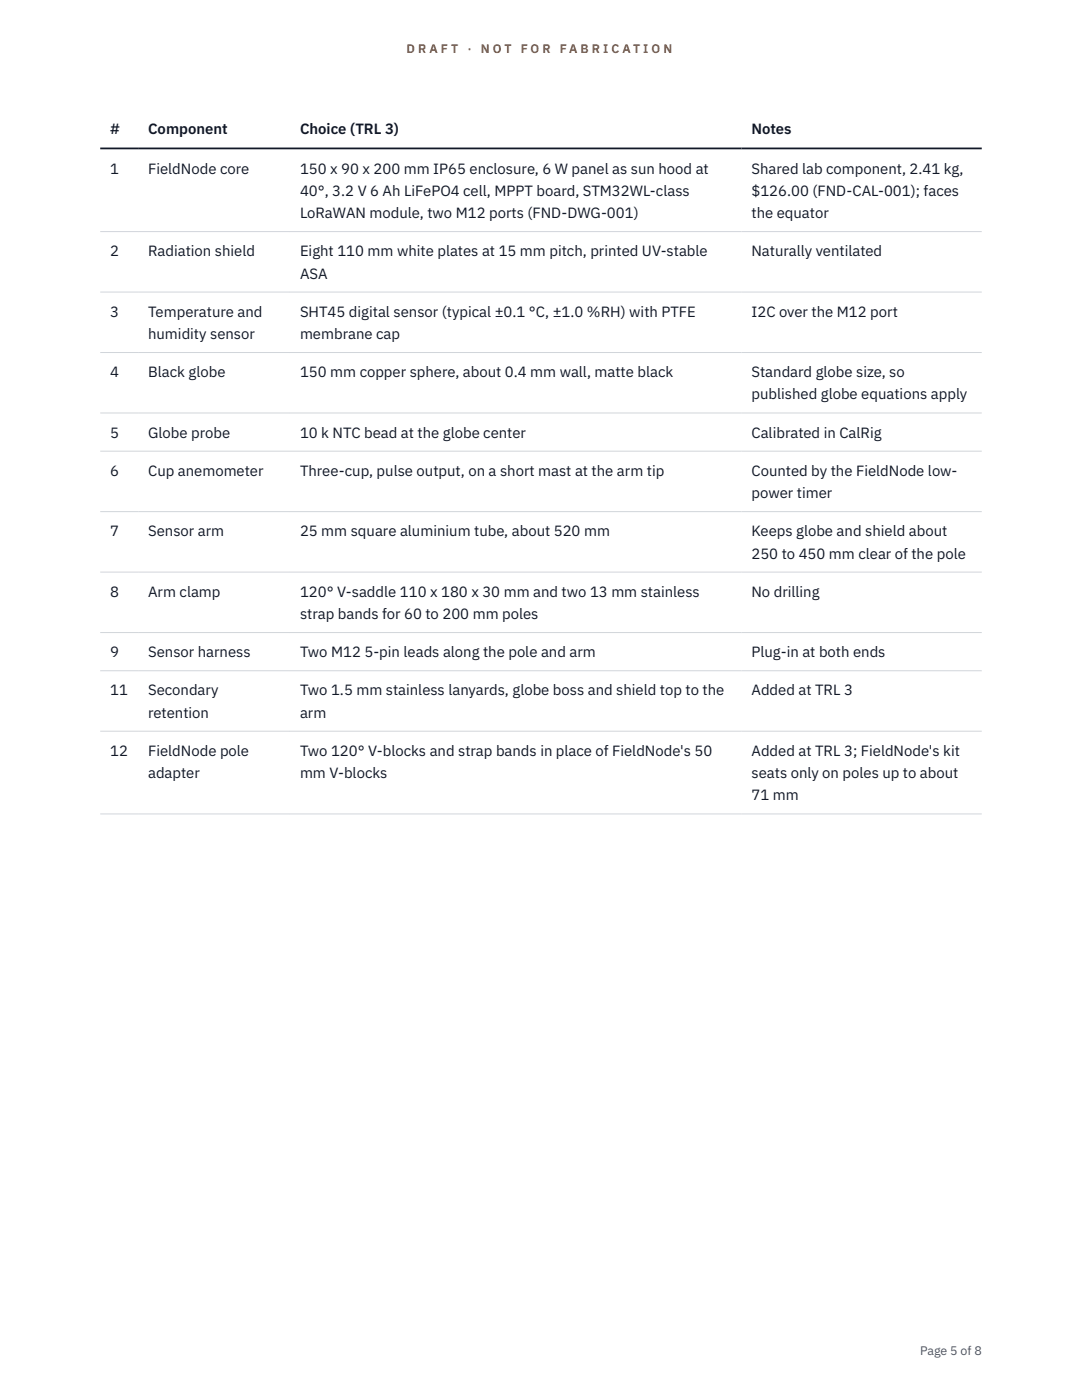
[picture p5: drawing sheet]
<svg xmlns="http://www.w3.org/2000/svg" width="216mm" height="279mm" viewBox="0 0 216 279" stroke-linecap="round" stroke-linejoin="round" font-family="sans-serif">
<defs><g id="words">
<g font-size="3" fill="#111827">
<text x="22" y="26.8">#</text>
<text x="29.6" y="26.8">Component</text>
<text x="59.9" y="26.8">Choice (TRL 3)</text>
<text x="150" y="26.8">Notes</text>
<text x="22" y="34.6">1</text>
<text x="29.6" y="34.6">FieldNode core</text>
<text x="59.9" y="34.6">150 x 90 x 200 mm IP65 enclosure, 6 W panel as sun hood at</text>
<text x="150" y="34.6">Shared lab component, 2.41 kg,</text>
<text x="59.9" y="39.1">40°, 3.2 V 6 Ah LiFePO4 cell, MPPT board, STM32WL-class</text>
<text x="150" y="39.1">$126.00 (FND-CAL-001); faces</text>
<text x="59.9" y="43.5">LoRaWAN module, two M12 ports (FND-DWG-001)</text>
<text x="150" y="43.5">the equator</text>
<text x="22" y="51.1">2</text>
<text x="29.6" y="51.1">Radiation shield</text>
<text x="59.9" y="51.1">Eight 110 mm white plates at 15 mm pitch, printed UV-stable</text>
<text x="150" y="51.1">Naturally ventilated</text>
<text x="59.9" y="55.6">ASA</text>
<text x="22" y="63.2">3</text>
<text x="29.6" y="63.2">Temperature and</text>
<text x="59.9" y="63.2">SHT45 digital sensor (typical ±0.1 °C, ±1.0 %RH) with PTFE</text>
<text x="150" y="63.2">I2C over the M12 port</text>
<text x="29.6" y="67.7">humidity sensor</text>
<text x="59.9" y="67.7">membrane cap</text>
<text x="22" y="75.3">4</text>
<text x="29.6" y="75.3">Black globe</text>
<text x="59.9" y="75.3">150 mm copper sphere, about 0.4 mm wall, matte black</text>
<text x="150" y="75.3">Standard globe size, so</text>
<text x="150" y="79.7">published globe equations apply</text>
<text x="22" y="87.3">5</text>
<text x="29.6" y="87.3">Globe probe</text>
<text x="59.9" y="87.3">10 k NTC bead at the globe center</text>
<text x="150" y="87.3">Calibrated in CalRig</text>
<text x="22" y="95">6</text>
<text x="29.6" y="95">Cup anemometer</text>
<text x="59.9" y="95">Three-cup, pulse output, on a short mast at the arm tip</text>
<text x="150" y="95">Counted by the FieldNode low-</text>
<text x="150" y="99.4">power timer</text>
<text x="22" y="107">7</text>
<text x="29.6" y="107">Sensor arm</text>
<text x="59.9" y="107">25 mm square aluminium tube, about 520 mm</text>
<text x="150" y="107">Keeps globe and shield about</text>
<text x="150" y="111.5">250 to 450 mm clear of the pole</text>
<text x="22" y="119.1">8</text>
<text x="29.6" y="119.1">Arm clamp</text>
<text x="59.9" y="119.1">120° V-saddle 110 x 180 x 30 mm and two 13 mm stainless</text>
<text x="150" y="119.1">No drilling</text>
<text x="59.9" y="123.5">strap bands for 60 to 200 mm poles</text>
<text x="22" y="131.2">9</text>
<text x="29.6" y="131.2">Sensor harness</text>
<text x="59.9" y="131.2">Two M12 5-pin leads along the pole and arm</text>
<text x="150" y="131.2">Plug-in at both ends</text>
<text x="22" y="138.8">11</text>
<text x="29.6" y="138.8">Secondary</text>
<text x="29.6" y="143.2">retention</text>
<text x="59.9" y="138.8">Two 1.5 mm stainless lanyards, globe boss and shield top to the</text>
<text x="59.9" y="143.2">arm</text>
<text x="150" y="138.8">Added at TRL 3</text>
<text x="22" y="150.9">12</text>
<text x="29.6" y="150.9">FieldNode pole</text>
<text x="29.6" y="155.3">adapter</text>
<text x="59.9" y="150.9">Two 120° V-blocks and strap bands in place of FieldNode's 50</text>
<text x="59.9" y="155.3">mm V-blocks</text>
<text x="150" y="150.9">Added at TRL 3; FieldNode's kit</text>
<text x="150" y="155.3">seats only on poles up to about</text>
<text x="150" y="159.7">71 mm</text>
</g>
<g font-size="2.5" fill="#b45309">
<text x="81.1" y="10.5">D R A F T</text>
<text x="93.3" y="10.5">·</text>
<text x="95.9" y="10.5">N O T</text>
<text x="103.9" y="10.5">F O R</text>
<text x="111.7" y="10.5">F A B R I C A T I O N</text>
</g>
<text font-size="2.5" fill="#4b5563" x="183.6" y="270.3">Page 5 of 8</text>
</g></defs>
<path d="M20 46.2h175.9M20 58.3h175.9M20 70.4h175.9M20 82.4h175.9M20 90h175.9M20 102.1h175.9M20 114.2h175.9M20 126.2h175.9M20 133.9h175.9M20 145.9h175.9M20 162.4h175.9" fill="none" stroke="#d1d5db" stroke-width=".2"/>
<path d="M20 29.6h175.9" fill="none" stroke="#111827" stroke-width=".35"/>
<use href="#words"/>
</svg>
